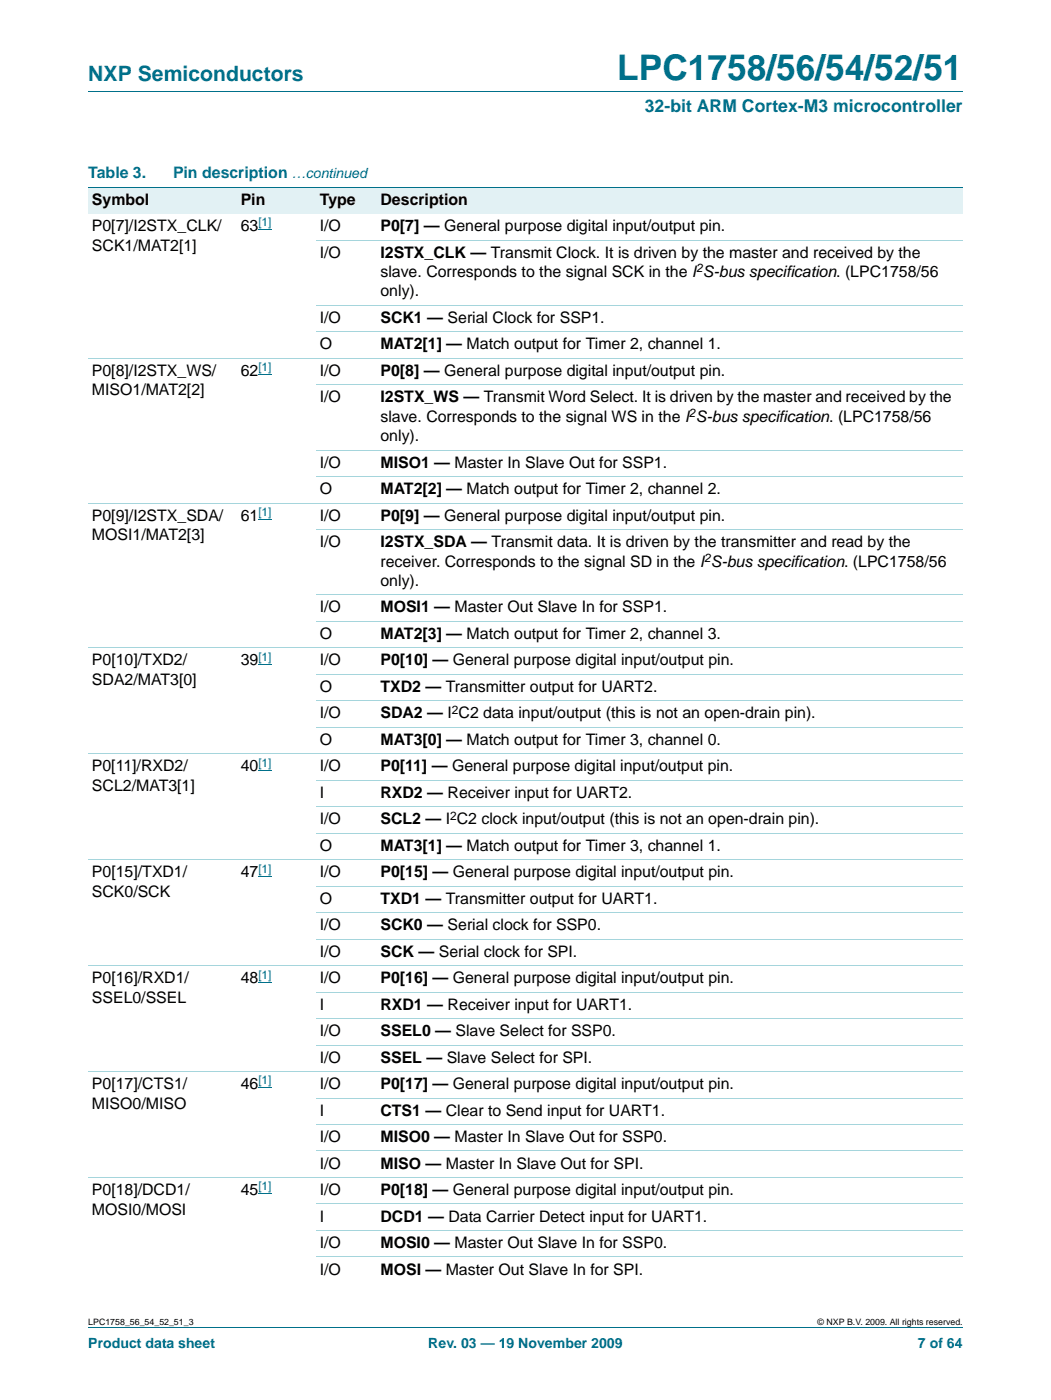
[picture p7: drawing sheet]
<svg xmlns="http://www.w3.org/2000/svg" width="210mm" height="280mm" viewBox="0 0 210 280" stroke-linecap="round" stroke-linejoin="round" font-family="sans-serif">
<defs><g id="words">
<text font-size="7" fill="#00708a" x="123.3" y="16">LPC1758/56/54/52/51</text>
<text font-size="4.2" fill="#00708a" x="17.6" y="16.2">NXP Semiconductors</text>
<text font-size="3.5" fill="#00708a" x="128.8" y="22.4">32-bit ARM Cortex-M3 microcontroller</text>
<g font-size="3.2" fill="#00708a">
<text x="17.6" y="35.6">Table 3.</text>
<text x="34.6" y="35.6">Pin description</text>
</g>
<g font-size="3.2">
<text x="18.4" y="40.9">Symbol</text>
<text x="48.1" y="40.9">Pin</text>
<text x="63.9" y="40.9">Type</text>
<text x="76" y="40.9">Description</text>
<text x="18.4" y="46.2">P0[7]/I2STX_CLK/</text>
<text x="48.1" y="46.2">63</text>
<text x="63.9" y="46.2">I/O</text>
<text x="76" y="46.2">P0[7] — General purpose digital input/output pin.</text>
<text x="18.4" y="50.1">SCK1/MAT2[1]</text>
<text x="63.9" y="51.5">I/O</text>
<text x="76" y="51.5">I2STX_CLK — Transmit Clock. It is driven by the master and received by the</text>
<text x="76" y="59.2">only).</text>
<text x="76" y="55.4">slave. Corresponds to the signal SCK in the I S-bus specification. (LPC1758/56</text>
<text x="63.9" y="64.5">I/O</text>
<text x="76" y="64.5">SCK1 — Serial Clock for SSP1.</text>
<text x="63.9" y="69.8">O</text>
<text x="76" y="69.8">MAT2[1] — Match output for Timer 2, channel 1.</text>
<text x="18.4" y="75.1">P0[8]/I2STX_WS/</text>
<text x="48.1" y="75.1">62</text>
<text x="63.9" y="75.1">I/O</text>
<text x="76" y="75.1">P0[8] — General purpose digital input/output pin.</text>
<text x="18.4" y="79">MISO1/MAT2[2]</text>
<text x="63.9" y="80.4">I/O</text>
<text x="76" y="80.4">I2STX_WS — Transmit Word Select. It is driven by the master and received by the</text>
<text x="76" y="88.2">only).</text>
<text x="76" y="84.3">slave. Corresponds to the signal WS in the I S-bus specification. (LPC1758/56</text>
<text x="63.9" y="93.5">I/O</text>
<text x="76" y="93.5">MISO1 — Master In Slave Out for SSP1.</text>
<text x="63.9" y="98.8">O</text>
<text x="76" y="98.8">MAT2[2] — Match output for Timer 2, channel 2.</text>
<text x="18.4" y="104.1">P0[9]/I2STX_SDA/</text>
<text x="18.4" y="107.9">MOSI1/MAT2[3]</text>
<text x="48.1" y="104.1">61</text>
<text x="63.9" y="104.1">I/O</text>
<text x="76" y="104.1">P0[9] — General purpose digital input/output pin.</text>
<text x="63.9" y="109.3">I/O</text>
<text x="76" y="109.3">I2STX_SDA — Transmit data. It is driven by the transmitter and read by the</text>
<text x="76" y="113.2">receiver. Corresponds to the signal SD in the I S-bus specification. (LPC1758/56</text>
<text x="76" y="117.1">only).</text>
<text x="63.9" y="122.4">I/O</text>
<text x="76" y="122.4">MOSI1 — Master Out Slave In for SSP1.</text>
<text x="63.9" y="127.7">O</text>
<text x="76" y="127.7">MAT2[3] — Match output for Timer 2, channel 3.</text>
<text x="18.4" y="133">P0[10]/TXD2/</text>
<text x="18.4" y="136.9">SDA2/MAT3[0]</text>
<text x="48.1" y="133">39</text>
<text x="63.9" y="133">I/O</text>
<text x="76" y="133">P0[10] — General purpose digital input/output pin.</text>
<text x="63.9" y="138.3">O</text>
<text x="63.9" y="143.6">I/O</text>
<text x="76" y="138.3">TXD2 — Transmitter output for UART2.</text>
<text x="76" y="143.6">SDA2 — I C2 data input/output (this is not an open-drain pin).</text>
<text x="63.9" y="148.9">O</text>
<text x="76" y="148.9">MAT3[0] — Match output for Timer 3, channel 0.</text>
<text x="18.4" y="154.2">P0[11]/RXD2/</text>
<text x="48.1" y="154.2">40</text>
<text x="63.9" y="154.2">I/O</text>
<text x="76" y="154.2">P0[11] — General purpose digital input/output pin.</text>
<text x="18.4" y="158">SCL2/MAT3[1]</text>
<text x="63.9" y="159.4">I</text>
<text x="76" y="159.4">RXD2 — Receiver input for UART2.</text>
<text x="63.9" y="164.7">I/O</text>
<text x="76" y="164.7">SCL2 — I C2 clock input/output (this is not an open-drain pin).</text>
<text x="63.9" y="170">O</text>
<text x="76" y="170">MAT3[1] — Match output for Timer 3, channel 1.</text>
<text x="18.4" y="175.3">P0[15]/TXD1/</text>
<text x="18.4" y="179.2">SCK0/SCK</text>
<text x="48.1" y="175.3">47</text>
<text x="63.9" y="175.3">I/O</text>
<text x="76" y="175.3">P0[15] — General purpose digital input/output pin.</text>
<text x="63.9" y="180.6">O</text>
<text x="63.9" y="185.9">I/O</text>
<text x="76" y="180.6">TXD1 — Transmitter output for UART1.</text>
<text x="76" y="185.9">SCK0 — Serial clock for SSP0.</text>
<text x="63.9" y="191.2">I/O</text>
<text x="76" y="191.2">SCK — Serial clock for SPI.</text>
<text x="18.4" y="196.5">P0[16]/RXD1/</text>
<text x="48.1" y="196.5">48</text>
<text x="63.9" y="196.5">I/O</text>
<text x="76" y="196.5">P0[16] — General purpose digital input/output pin.</text>
<text x="18.4" y="200.4">SSEL0/SSEL</text>
<text x="63.9" y="201.8">I</text>
<text x="76" y="201.8">RXD1 — Receiver input for UART1.</text>
<text x="63.9" y="207.1">I/O</text>
<text x="76" y="207.1">SSEL0 — Slave Select for SSP0.</text>
<text x="63.9" y="212.4">I/O</text>
<text x="76" y="212.4">SSEL — Slave Select for SPI.</text>
<text x="18.4" y="217.7">P0[17]/CTS1/</text>
<text x="18.4" y="221.5">MISO0/MISO</text>
<text x="48.1" y="217.7">46</text>
<text x="63.9" y="217.7">I/O</text>
<text x="76" y="217.7">P0[17] — General purpose digital input/output pin.</text>
<text x="63.9" y="222.9">I</text>
<text x="76" y="222.9">CTS1 — Clear to Send input for UART1.</text>
<text x="63.9" y="228.2">I/O</text>
<text x="63.9" y="233.5">I/O</text>
<text x="76" y="228.2">MISO0 — Master In Slave Out for SSP0.</text>
<text x="76" y="233.5">MISO — Master In Slave Out for SPI.</text>
<text x="18.4" y="238.8">P0[18]/DCD1/</text>
<text x="48.1" y="238.8">45</text>
<text x="63.9" y="238.8">I/O</text>
<text x="76" y="238.8">P0[18] — General purpose digital input/output pin.</text>
<text x="18.4" y="242.7">MOSI0/MOSI</text>
<text x="63.9" y="244.1">I</text>
<text x="76" y="244.1">DCD1 — Data Carrier Detect input for UART1.</text>
<text x="63.9" y="249.4">I/O</text>
<text x="76" y="249.4">MOSI0 — Master Out Slave In for SSP0.</text>
<text x="63.9" y="254.7">I/O</text>
<text x="76" y="254.7">MOSI — Master Out Slave In for SPI.</text>
</g>
<g font-size="2.8" fill="#00708a">
<text x="58.3" y="35.6">…continued</text>
<text x="17.6" y="269.3">Product data sheet</text>
<text x="85.5" y="269.3">Rev. 03 — 19 November 2009</text>
<text x="183.3" y="269.3">7 of 64</text>
</g>
<g font-size="2.4" fill="#00f">
<text x="51.6" y="45.2">[1]</text>
<text x="51.6" y="74.2">[1]</text>
<text x="51.6" y="103.1">[1]</text>
<text x="51.6" y="132">[1]</text>
<text x="51.6" y="153.2">[1]</text>
<text x="51.6" y="174.4">[1]</text>
<text x="51.6" y="195.5">[1]</text>
<text x="51.6" y="216.7">[1]</text>
<text x="51.6" y="237.9">[1]</text>
</g>
<g font-size="2.4">
<text x="139.1" y="54.4">2</text>
<text x="137.7" y="83.3">2</text>
<text x="140.7" y="112.3">2</text>
<text x="90.3" y="142.6">2</text>
<text x="89.9" y="163.8">2</text>
</g>
<g font-size="1.8">
<text x="17.6" y="264.7">LPC1758_56_54_52_51_3</text>
<text x="163.3" y="264.7">© NXP B.V. 2009. All rights reserved.</text>
</g>
</g></defs>
<path d="M17.6 18.3h174.7M17.6 265.3h174.7" fill="none" stroke="#00708a" stroke-width=".2"/>
<path d="M51.6 45.9h2.7M51.6 74.9h2.7M51.6 103.8h2.7M51.6 132.7h2.7M51.6 153.9h2.7M51.6 175.1h2.7M51.6 196.2h2.7M51.6 217.4h2.7M51.6 238.6h2.7" fill="none" stroke="#00f" stroke-width=".2"/>
<g fill="#e2f1f4">
<path d="M17.6 37.4h29.8v5.3h-29.8z"/>
<path d="M47.4 37.4h15.8v5.3h-15.8z"/>
<path d="M63.2 37.4h12.1v5.3h-12.1z"/>
<path d="M75.3 37.4h117v5.3h-117z"/>
</g>
<path d="M17.6 37.4h174.7" fill="none" stroke="#00708a" stroke-width=".2"/>
<g fill="none" stroke="#a5d5dc" stroke-width=".2">
<path d="M63.2 48h129.1M17.6 71.6h174.7M63.2 61h129.1M63.2 66.3h129.1M63.2 76.9h129.1M63.2 89.9h129.1M63.2 95.2h129.1M17.6 100.5h174.7M63.2 105.8h129.1M63.2 118.9h129.1M17.6 129.5h174.7M63.2 124.2h129.1"/>
<path d="M63.2 134.7h129.1M17.6 150.6h174.7M63.2 140h129.1M63.2 145.3h129.1M63.2 155.9h129.1M17.6 171.8h174.7M63.2 161.2h129.1M63.2 166.5h129.1M63.2 177.1h129.1M17.6 193h174.7M63.2 182.4h129.1M63.2 187.7h129.1"/>
<path d="M63.2 198.2h129.1M17.6 214.1h174.7M63.2 203.5h129.1M63.2 208.8h129.1M63.2 219.4h129.1M17.6 235.3h174.7M63.2 224.7h129.1M63.2 230h129.1M63.2 240.6h129.1M63.2 245.9h129.1M63.2 251.2h129.1"/>
</g>
<use href="#words"/>
</svg>
